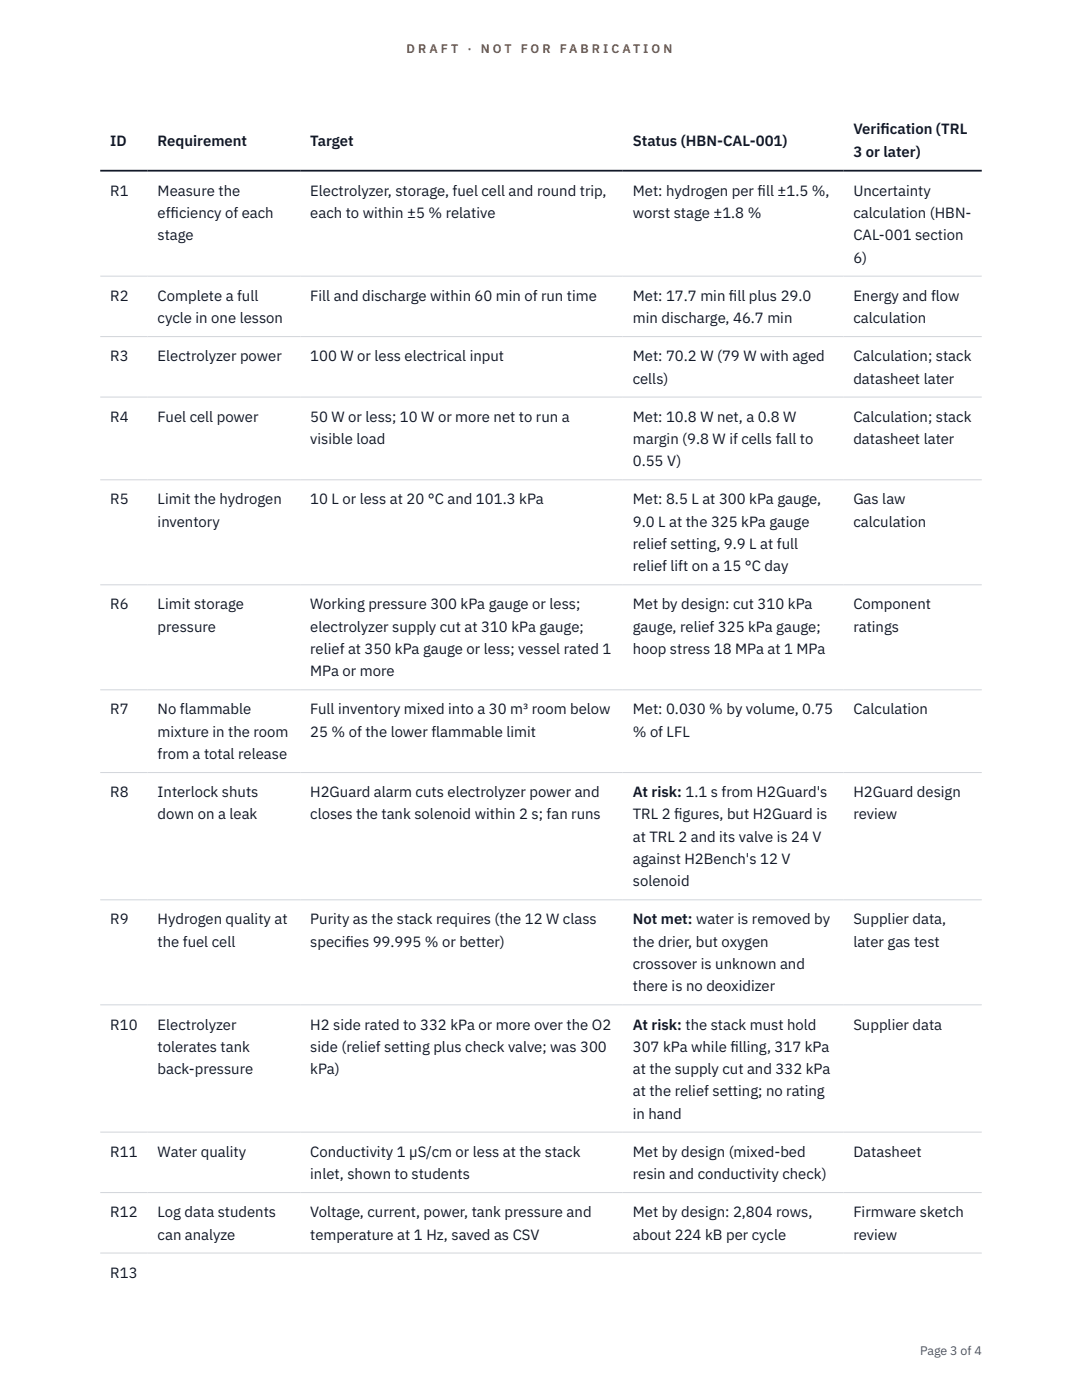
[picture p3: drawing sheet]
<svg xmlns="http://www.w3.org/2000/svg" width="216mm" height="279mm" viewBox="0 0 216 279" stroke-linecap="round" stroke-linejoin="round" font-family="sans-serif">
<defs><g id="words">
<g font-size="3" fill="#111827">
<text x="22" y="29.1">ID</text>
<text x="31.5" y="29.1">Requirement</text>
<text x="61.9" y="29.1">Target</text>
<text x="126.3" y="29.1">Status (HBN-CAL-001)</text>
<text x="170.3" y="26.8">Verif</text>
<text x="175.7" y="26.8">ication (TRL</text>
<text x="170.3" y="31.3">3 or later)</text>
<text x="22" y="39.1">R1</text>
<text x="31.5" y="39.1">Measure the</text>
<text x="61.9" y="39.1">Electrolyzer, storage, fuel cell and round trip,</text>
<text x="126.3" y="39.1">Met: hydrogen per f</text>
<text x="151.2" y="39.1">ill ±1.5 %,</text>
<text x="170.3" y="39.1">Uncertainty</text>
<text x="31.5" y="43.5">eff</text>
<text x="31.5" y="48">stage</text>
<text x="34" y="43.5">iciency of each</text>
<text x="61.9" y="43.5">each to within ±5 % relative</text>
<text x="126.3" y="43.5">worst stage ±1.8 %</text>
<text x="170.3" y="43.5">calculation (HBN-</text>
<text x="170.3" y="48">CAL-001 section</text>
<text x="170.3" y="52.4">6)</text>
<text x="22" y="60">R2</text>
<text x="31.5" y="60">Complete a full</text>
<text x="31.5" y="64.5">cycle in one lesson</text>
<text x="61.9" y="60">Fill and discharge within 60 min of run time</text>
<text x="126.3" y="60">Met: 17.7 min f</text>
<text x="126.3" y="64.5">min discharge, 46.7 min</text>
<text x="145.5" y="60">ill plus 29.0</text>
<text x="170.3" y="60">Energy and flow</text>
<text x="170.3" y="64.5">calculation</text>
<text x="22" y="72.1">R3</text>
<text x="31.5" y="72.1">Electrolyzer power</text>
<text x="61.9" y="72.1">100 W or less electrical input</text>
<text x="126.3" y="72.1">Met: 70.2 W (79 W with aged</text>
<text x="126.3" y="76.5">cells)</text>
<text x="170.3" y="72.1">Calculation; stack</text>
<text x="170.3" y="76.5">datasheet later</text>
<text x="22" y="84.2">R4</text>
<text x="31.5" y="84.2">Fuel cell power</text>
<text x="61.9" y="84.2">50 W or less; 10 W or more net to run a</text>
<text x="61.9" y="88.6">visible load</text>
<text x="126.3" y="84.2">Met: 10.8 W net, a 0.8 W</text>
<text x="126.3" y="88.6">margin (9.8 W if cells fall to</text>
<text x="170.3" y="84.2">Calculation; stack</text>
<text x="170.3" y="88.6">datasheet later</text>
<text x="126.3" y="93.1">0.55 V)</text>
<text x="22" y="100.7">R5</text>
<text x="31.5" y="100.7">Limit the hydrogen</text>
<text x="61.9" y="100.7">10 L or less at 20 °C and 101.3 kPa</text>
<text x="126.3" y="100.7">Met: 8.5 L at 300 kPa gauge,</text>
<text x="170.3" y="100.7">Gas law</text>
<text x="31.5" y="105.1">inventory</text>
<text x="126.3" y="105.1">9.0 L at the 325 kPa gauge</text>
<text x="170.3" y="105.1">calculation</text>
<text x="126.3" y="109.6">relief setting, 9.9 L at full</text>
<text x="126.3" y="114">relief lift on a 15 °C day</text>
<text x="22" y="121.6">R6</text>
<text x="31.5" y="121.6">Limit storage</text>
<text x="61.9" y="121.6">Working pressure 300 kPa gauge or less;</text>
<text x="126.3" y="121.6">Met by design: cut 310 kPa</text>
<text x="170.3" y="121.6">Component</text>
<text x="31.5" y="126.1">pressure</text>
<text x="61.9" y="126.1">electrolyzer supply cut at 310 kPa gauge;</text>
<text x="61.9" y="130.5">relief at 350 kPa gauge or less; vessel rated 1</text>
<text x="126.3" y="126.1">gauge, relief 325 kPa gauge;</text>
<text x="126.3" y="130.5">hoop stress 18 MPa at 1 MPa</text>
<text x="170.3" y="126.1">ratings</text>
<text x="61.9" y="135">MPa or more</text>
<text x="22" y="142.6">R7</text>
<text x="31.5" y="142.6">No flammable</text>
<text x="61.9" y="142.6">Full inventory mixed into a 30 m³ room below</text>
<text x="126.3" y="142.6">Met: 0.030 % by volume, 0.75</text>
<text x="170.3" y="142.6">Calculation</text>
<text x="31.5" y="147">mixture in the room</text>
<text x="61.9" y="147">25 % of the lower flammable limit</text>
<text x="126.3" y="147">% of LFL</text>
<text x="31.5" y="151.5">from a total release</text>
<text x="22" y="159.1">R8</text>
<text x="31.5" y="159.1">Interlock shuts</text>
<text x="61.9" y="159.1">H2Guard alarm cuts electrolyzer power and</text>
<text x="126.3" y="159.1">At risk: 1.1 s from H2Guard's</text>
<text x="170.3" y="159.1">H2Guard design</text>
<text x="31.5" y="163.5">down on a leak</text>
<text x="61.9" y="163.5">closes the tank solenoid within 2 s; fan runs</text>
<text x="126.3" y="163.5">TRL 2 f</text>
<text x="126.3" y="168">at TRL 2 and its valve is 24 V</text>
<text x="134.5" y="163.5">igures, but H2Guard is</text>
<text x="170.3" y="163.5">review</text>
<text x="126.3" y="172.4">against H2Bench's 12 V</text>
<text x="126.3" y="176.9">solenoid</text>
<text x="22" y="184.5">R9</text>
<text x="31.5" y="184.5">Hydrogen quality at</text>
<text x="61.9" y="184.5">Purity as the stack requires (the 12 W class</text>
<text x="126.3" y="184.5">Not met: water is removed by</text>
<text x="170.3" y="184.5">Supplier data,</text>
<text x="31.5" y="188.9">the fuel cell</text>
<text x="61.9" y="188.9">specif</text>
<text x="68.9" y="188.9">ies 99.995 % or better)</text>
<text x="126.3" y="188.9">the drier, but oxygen</text>
<text x="170.3" y="188.9">later gas test</text>
<text x="126.3" y="193.4">crossover is unknown and</text>
<text x="126.3" y="197.8">there is no deoxidizer</text>
<text x="22" y="205.5">R10</text>
<text x="31.5" y="205.5">Electrolyzer</text>
<text x="31.5" y="209.9">tolerates tank</text>
<text x="61.9" y="205.5">H2 side rated to 332 kPa or more over the O2</text>
<text x="61.9" y="209.9">side (relief setting plus check valve; was 300</text>
<text x="126.3" y="205.5">At risk: the stack must hold</text>
<text x="126.3" y="209.9">307 kPa while f</text>
<text x="145.7" y="209.9">illing, 317 kPa</text>
<text x="170.3" y="205.5">Supplier data</text>
<text x="31.5" y="214.3">back-pressure</text>
<text x="61.9" y="214.3">kPa)</text>
<text x="126.3" y="214.3">at the supply cut and 332 kPa</text>
<text x="126.3" y="218.8">at the relief setting; no rating</text>
<text x="126.3" y="223.2">in hand</text>
<text x="22" y="230.9">R11</text>
<text x="31.5" y="230.9">Water quality</text>
<text x="61.9" y="230.9">Conductivity 1 µS/cm or less at the stack</text>
<text x="126.3" y="230.9">Met by design (mixed-bed</text>
<text x="170.3" y="230.9">Datasheet</text>
<text x="61.9" y="235.3">inlet, shown to students</text>
<text x="126.3" y="235.3">resin and conductivity check)</text>
<text x="22" y="242.9">R12</text>
<text x="31.5" y="242.9">Log data students</text>
<text x="61.9" y="242.9">Voltage, current, power, tank pressure and</text>
<text x="126.3" y="242.9">Met by design: 2,804 rows,</text>
<text x="170.3" y="242.9">Firmware sketch</text>
<text x="31.5" y="247.4">can analyze</text>
<text x="61.9" y="247.4">temperature at 1 Hz, saved as CSV</text>
<text x="126.3" y="247.4">about 224 kB per cycle</text>
<text x="170.3" y="247.4">review</text>
<text x="22" y="255">R13</text>
</g>
<g font-size="2.5" fill="#b45309">
<text x="81.1" y="10.5">D R A F T</text>
<text x="93.3" y="10.5">·</text>
<text x="95.9" y="10.5">N O T</text>
<text x="103.9" y="10.5">F O R</text>
<text x="111.7" y="10.5">F A B R I C A T I O N</text>
</g>
<text font-size="2.5" fill="#4b5563" x="183.6" y="270.3">Page 3 of 4</text>
</g></defs>
<path d="M20 55.1h175.9M20 67.2h175.9M20 79.2h175.9M20 95.8h175.9M20 116.7h175.9M20 137.7h175.9M20 154.2h175.9M20 179.6h175.9M20 200.5h175.9M20 225.9h175.9M20 238h175.9M20 250.1h175.9" fill="none" stroke="#d1d5db" stroke-width=".2"/>
<path d="M20 34.1h175.9" fill="none" stroke="#111827" stroke-width=".35"/>
<use href="#words"/>
</svg>
